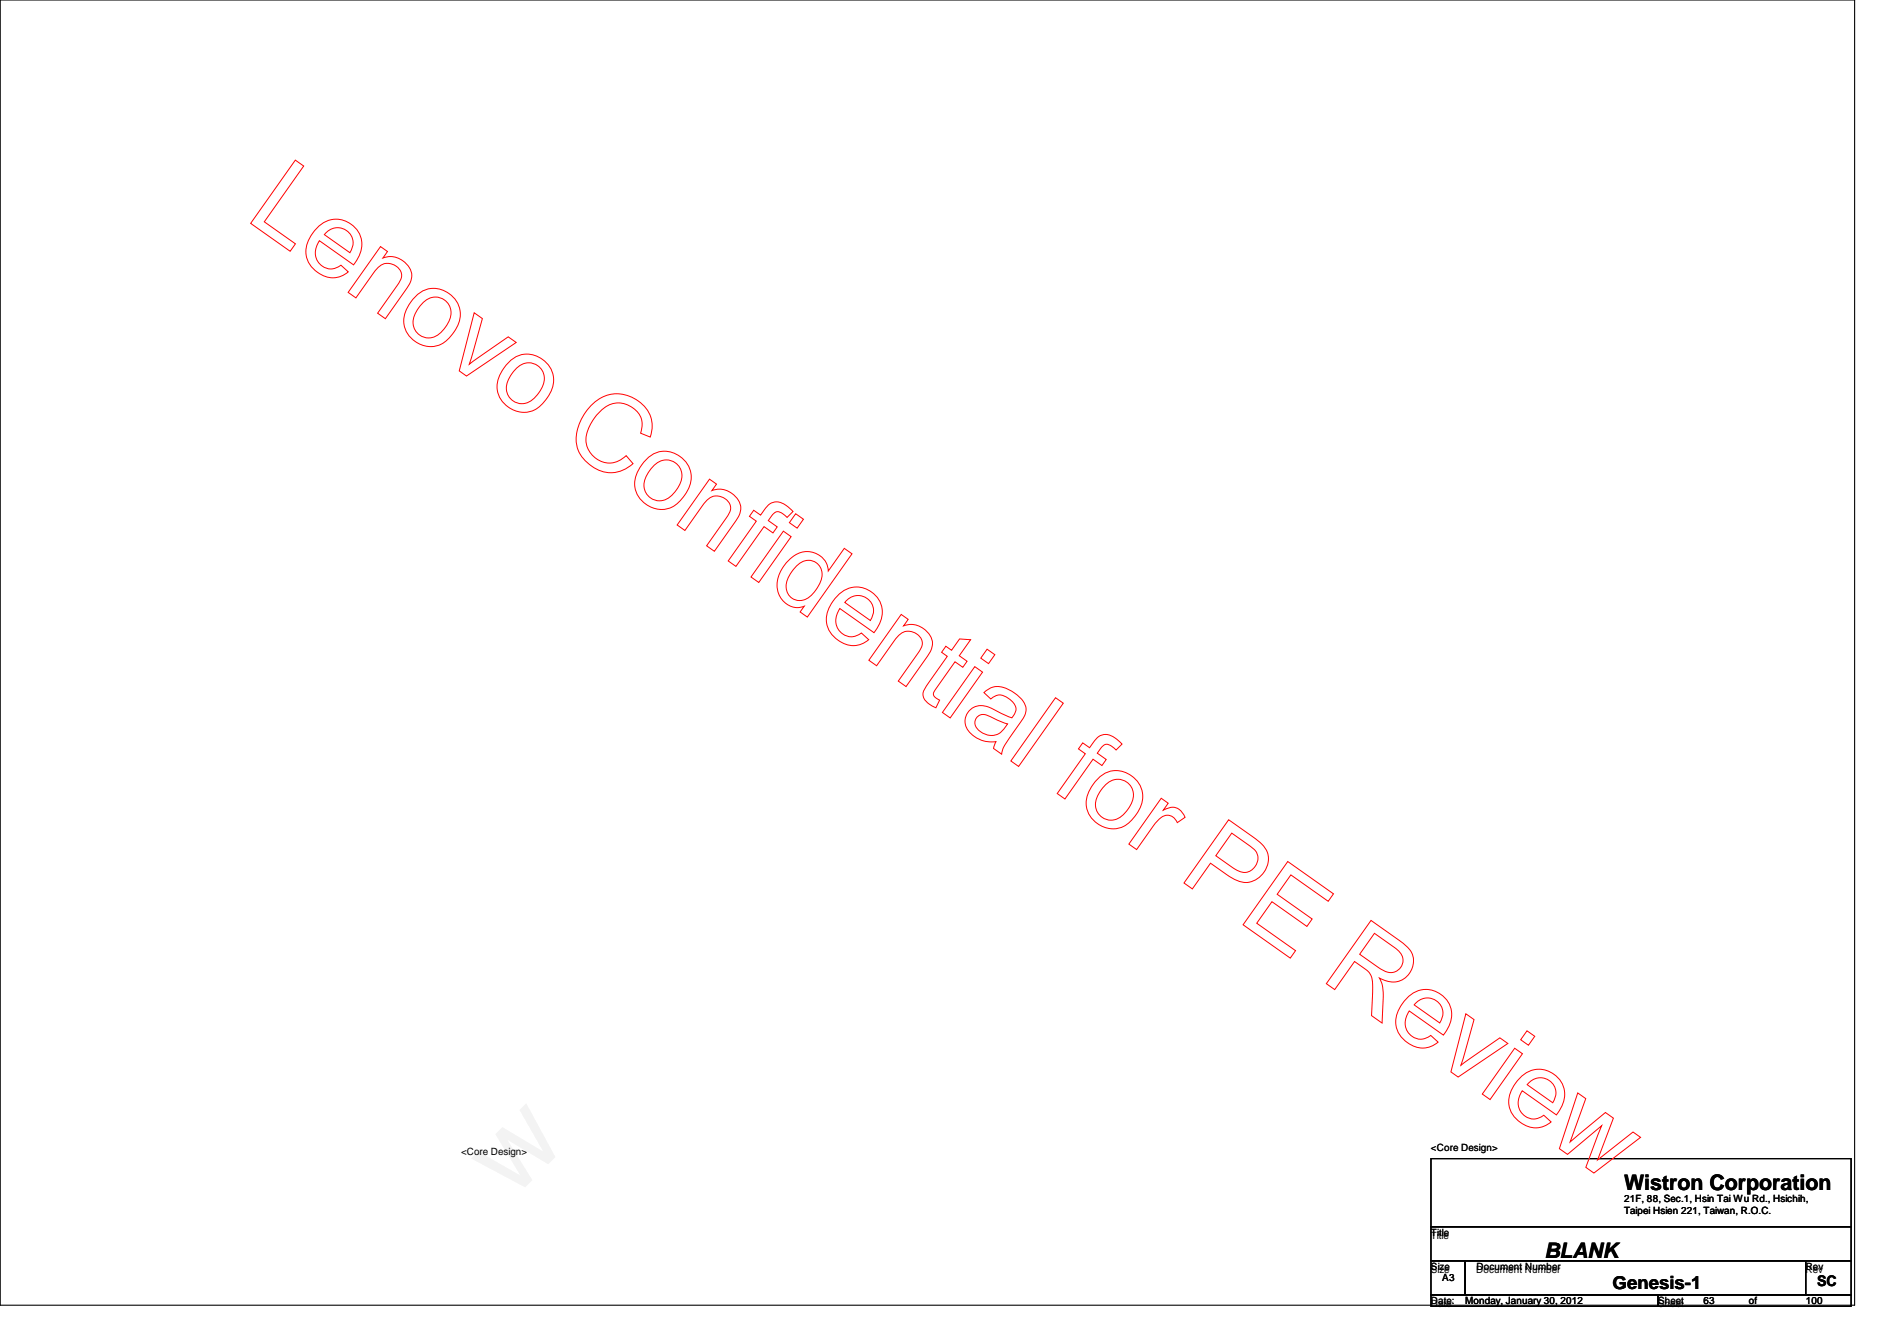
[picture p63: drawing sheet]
<svg xmlns="http://www.w3.org/2000/svg" width="297mm" height="210mm" viewBox="0 0 297 210" stroke-linecap="round" stroke-linejoin="round" font-family="sans-serif">
<defs><g id="words">
<g font-size="3.3">
<text x="254.3" y="186.3">Wistron Corporation</text>
<text x="241.8" y="196.8">BLANK</text>
</g>
<text font-size="2.8" x="252.5" y="201.8">Genesis-1</text>
<text font-size="2.3" x="284.5" y="201.3">SC</text>
<g font-size="1.6">
<text x="72.2" y="180.9">&lt;Core Design&gt;</text>
<text x="224.1" y="180.1">&lt;Core Design&gt;</text>
<text x="254.3" y="188.1">21F, 88, Sec.1, Hsin Tai Wu Rd., Hsichih,</text>
<text x="254.3" y="189.9">Taipei Hsien 221, Taiwan, R.O.C.</text>
<text x="224" y="193.9">Title</text>
<text x="224.1" y="193.5">Title</text>
<text x="224" y="199.2">Size</text>
<text x="224.1" y="198.8">Size</text>
<text x="225.8" y="200.6">A3</text>
<text x="231.1" y="199.2">Document Number</text>
<text x="231.2" y="198.8">Document Number</text>
<text x="282.7" y="199.2">Rev</text>
<text x="282.7" y="198.8">Rev</text>
<text x="224" y="204.5">Date:</text>
<text x="224.1" y="204.1">Date:</text>
<text x="229.4" y="204.1">Monday, January 30, 2012</text>
<text x="259.6" y="204.5">Sheet</text>
<text x="259.6" y="204.1">Sheet</text>
<text x="266.7" y="204.1">63</text>
<text x="273.9" y="204.1">of</text>
<text x="282.7" y="204.1">100</text>
</g>
</g></defs>
<path d="M0 0h290.4v204.3h-290.4zM224.1 181.4h65.8v10.6h-65.8zM224.1 192h65.8v5.4h-65.8zM224.1 197.4h5.3v5.3h-5.3zM229.4 197.4h53.3v5.3h-53.3zM282.7 197.4h7.2v5.3h-7.2zM224.1 202.7h35.5v1.8h-35.5zM259.6 202.7h30.3v1.8h-30.3z" fill="none" stroke="#000" stroke-width=".17"/>
<g fill="none" stroke="#f00" stroke-width=".16">
<path d="M46.2 25.1l1.4 .9-6.2 8.7 4.9 3.5-.9 1.1-6.2-4.3zM49.8 35.5a4 4 0 0 1 5.4-.2 4 4 0 0 1 .7 5.3l-.5 .9-5.4-3.8a2.7 2.7 0 0 0 1.5 4.4h.3a2.86 2.86 0 0 0 1.6-.6l1.1 1.1a3.8 3.8 0 0 1-5.2-.3 4 4 0 0 1-.4-5.8zM51.1 36.4a2.44 2.44 0 0 1 3.3-.2 2.44 2.44 0 0 1 .4 3.4l-4-2.9zM59.6 38.6l1.1 .8-.7 1a3.4 3.4 0 0 1 4.5 3l-.2 .6-.4 .7-3.6 5.2-1.2-.9 3.1-4.3a1.9 1.9 0 0 0 .4-2.4 2.25 2.25 0 0 0-3.7-.1l-3.2 4.4-1.2-.8zM65.1 46.3a4.1 4.1 0 0 1 5.7 0 4.1 4.1 0 0 1 .3 5.7 4.1 4.1 0 0 1-5.1 2 4.1 4.1 0 0 1-2.7-4.7l.7-1.5zM66.3 47.3a2.5 2.5 0 0 1 3.3-.3 2.5 2.5 0 0 1 .7 3.2 3.9 3.9 0 0 1-3.2 2.7 2.56 2.56 0 0 1-2.3-1.5 2.56 2.56 0 0 1 .4-2.7zM74.3 49l1.2 .9-2 7.1 6.1-4.3 1.2 .9-7.8 5.3-1.1-.8zM79.7 56.6a4.1 4.1 0 0 1 5.7 0 4.1 4.1 0 0 1 .3 5.7 4.1 4.1 0 0 1-5 2 4.1 4.1 0 0 1-2.8-4.7l.7-1.5zM81 57.6a2.5 2.5 0 0 1 3.2-.3 2.5 2.5 0 0 1 .7 3.2 3.9 3.9 0 0 1-3.2 2.7 2.56 2.56 0 0 1-2.2-1.5 2.56 2.56 0 0 1 .3-2.7zM92.5 63.6a5.5 5.5 0 0 1 5.7-1.7 5.5 5.5 0 0 1 3.9 4.4v1.1l-.3 1-1.5-.6a3.3 3.3 0 0 0-2.1-4.4 3.8 3.8 0 0 0-4.5 1.3 5.7 5.7 0 0 0-1.8 5.1 3.6 3.6 0 0 0 6.1 1.5l1.1 1.3a5.1 5.1 0 0 1-7.4-.4 5.2 5.2 0 0 1-.8-6.2l.8-1.5zM101.3 71.8a4.1 4.1 0 0 1 5.6 0 4.1 4.1 0 0 1 .3 5.7 4.1 4.1 0 0 1-5 2 4.1 4.1 0 0 1-2.7-4.7l.6-1.5zM102.5 72.8a2.5 2.5 0 0 1 3.3-.3 2.5 2.5 0 0 1 .7 3.2 3.9 3.9 0 0 1-3.3 2.7 2.56 2.56 0 0 1-2.2-1.5 2.56 2.56 0 0 1 .4-2.7z"/>
<path d="M111.1 75l1.1 .8-.7 1a3.4 3.4 0 0 1 4.5 3l-.1 .6-.4 .8-3.6 5.1-1.3-.9 3.1-4.3a1.9 1.9 0 0 0 .5-2.4 2.25 2.25 0 0 0-3.8-.1l-3.2 4.4-1.2-.8zM118 79.9l1.1 .7 .5-.7a2.24 2.24 0 0 1 3.8-.6l.8 .8-1 .9a1.79 1.79 0 0 0-1.8-.8l-.4 .3-.7 1 1.4 1-.7 .9-1.4-1-4.4 6.3-1.2-.9 4.4-6.2-1-.8zM122.7 83.1l1.2 .9-5.1 7.2-1.2-.9zM123.4 87.8a3.6 3.6 0 0 1 6 .3l.3 1.3 2.5-3.6 1.2 .9-7 9.9-1.1-.8 .6-.9a3.3 3.3 0 0 1-4.2-3.5 5.7 5.7 0 0 1 1.7-3.6zM124.6 80.4l1.2 .9-1 1.4-1.2-.9zM124.8 88.5a2.23 2.23 0 0 1 2.9-.5 2.23 2.23 0 0 1 .9 2.8 4.8 4.8 0 0 1-3 3.2 2.26 2.26 0 0 1-2.2-1.1 2.26 2.26 0 0 1 0-2.4l.6-1zM131.3 93.1a4 4 0 0 1 5.4-.2 4 4 0 0 1 .7 5.3l-.5 .8-5.4-3.7a2.7 2.7 0 0 0 1.4 4.3l.4 .1a2.85 2.85 0 0 0 1.6-.6l1.1 1a3.8 3.8 0 0 1-5.2-.3 4 4 0 0 1-.4-5.7zM132.6 94a2.44 2.44 0 0 1 3.3-.2 2.44 2.44 0 0 1 .4 3.3l-4-2.8zM141.1 96.2l1.1 .7-.7 1.1a3.4 3.4 0 0 1 4.5 3l-.1 .5-.4 .8-3.6 5.2-1.2-.9 3-4.4a1.9 1.9 0 0 0 .5-2.3 2.25 2.25 0 0 0-3.8-.1l-3.1 4.4-1.3-.9zM148.1 101.2l.9 .6 1.3-1.8 1.7 .1-1.8 2.5 1.2 .9-.6 1-1.3-.9-2.9 4.2a.9 .9 0 0 0-.3 1.2l.8 .6-.6 1.2a2.87 2.87 0 0 1-2-2.1l.1-.5 .5-.9 3.2-4.6-.9-.6zM152.6 104.3l1.2 .9-5 7.2-1.2-.9zM153.1 112.2a1.6 1.6 0 0 1 2 0l1.4 .7 1.3 .4a2.91 2.91 0 0 1-2.5 1.8 2.78 2.78 0 0 1-2.6-1.8l.1-.7z"/>
<path d="M154.1 108.4a3.2 3.2 0 0 1 4.4-.2 3.7 3.7 0 0 1 2.2 2.8l-.3 1.2-1.8 2.6a6.9 6.9 0 0 0-1.8 3.3l-1.2-.9 .4-1.1a4.4 4.4 0 0 1-4.8-2.7 2.57 2.57 0 0 1 1-2.5 2.57 2.57 0 0 1 2.8-.1l3.4 1.6a1.66 1.66 0 0 0-.1-2.8 2.15 2.15 0 0 0-2.5-.7l-.7 .5zM154.6 101.6l1.2 .9-1 1.4-1.2-.9zM165.3 109.2l1.2 .9-7 9.9-1.2-.9zM169.5 116.3l1.1 .7 .5-.7a2.24 2.24 0 0 1 3.8-.6l.8 .8-.9 .9a1.79 1.79 0 0 0-1.9-.8l-.4 .3-.7 1 1.4 1-.7 .9-1.3-1-4.4 6.3-1.3-.9 4.4-6.2-1-.8zM172 121.8a4.1 4.1 0 0 1 5.6 0 4.1 4.1 0 0 1 .3 5.6 4.1 4.1 0 0 1-5 2.1 4.1 4.1 0 0 1-2.7-4.7l.6-1.5zM173.2 122.8a2.5 2.5 0 0 1 3.3-.3 2.5 2.5 0 0 1 .7 3.2 3.9 3.9 0 0 1-3.3 2.7 2.56 2.56 0 0 1-2.2-1.5 2.56 2.56 0 0 1 .4-2.7zM181.8 125l1.1 .7-.7 1.1a2.13 2.13 0 0 1 3.4 1.1l-1.3 .9a1.63 1.63 0 0 0-2.8-.6l-.9 1-2.6 3.8-1.2-.9zM192.4 128.3l3.7 2.7a5.1 5.1 0 0 1 2.5 3.1 3.8 3.8 0 0 1-3.9 4l-1-.3a18.8 18.8 0 0 1-4.2-2.7l-2.8 4-1.3-.9zM192.9 130.4l2.5 1.8a2.55 2.55 0 0 1 1.6 2.1 2.19 2.19 0 0 1-1.3 2 2.19 2.19 0 0 1-2.3-.3l-3-2.1zM201.6 134.9l7.2 5-.8 1.2-5.9-4.2-2.1 3.1 5.5 3.8-.9 1.2-5.4-3.9-2.4 3.4 6.1 4.3-.9 1.2-7.4-5.2zM214.7 144.1l4.4 3.1a4.1 4.1 0 0 1 2.2 3.2 3.3 3.3 0 0 1-4.8 2.9l-.5-.2a5.5 5.5 0 0 1 .6 3.1l-.2 3.9-1.6-1.1 .1-4.4a3 3 0 0 0-1.3-3l-1.5-1.1-3.1 4.4-1.3-.9zM215.2 146.1l3.1 2.2a2.31 2.31 0 0 1 1.4 2.3 1.99 1.99 0 0 1-3.2 1.3l-3.6-2.5z"/>
<path d="M220.5 156.1a4 4 0 0 1 5.4-.3 4 4 0 0 1 .7 5.4l-.6 .8-5.3-3.8a2.7 2.7 0 0 0 1.4 4.4l.4 .1a2.85 2.85 0 0 0 1.5-.6l1.2 1a3.8 3.8 0 0 1-5.3-.3 4 4 0 0 1-.3-5.7zM221.7 157a2.44 2.44 0 0 1 3.4-.2 2.44 2.44 0 0 1 .3 3.3l-4-2.8zM229.5 158.7l1.3 .9-2 7.1 6.1-4.2 1.2 .8-7.8 5.3-1.1-.8zM237.2 164.1l1.2 .8-5.1 7.2-1.2-.8zM238.2 168.6a4 4 0 0 1 5.4-.3 4 4 0 0 1 .7 5.4l-.6 .8-5.3-3.8a2.7 2.7 0 0 0 1.4 4.4l.4 .1a2.86 2.86 0 0 0 1.5-.6l1.2 1a3.8 3.8 0 0 1-5.3-.3 4 4 0 0 1-.3-5.7zM239.1 161.4l1.2 .8-1 1.4-1.2-.9zM239.4 169.5a2.44 2.44 0 0 1 3.4-.2 2.44 2.44 0 0 1 .3 3.3l-4-2.8zM247 171.1l1.3 .9-2.4 6.7 5.5-4.6 1.2 .9-2.4 6.6 5.5-4.4 1.2 .8-7.3 5.6-1.3-.9 2.5-6.5-5.4 4.5-1.2-.9z"/>
</g>
<use href="#words"/>
</svg>
